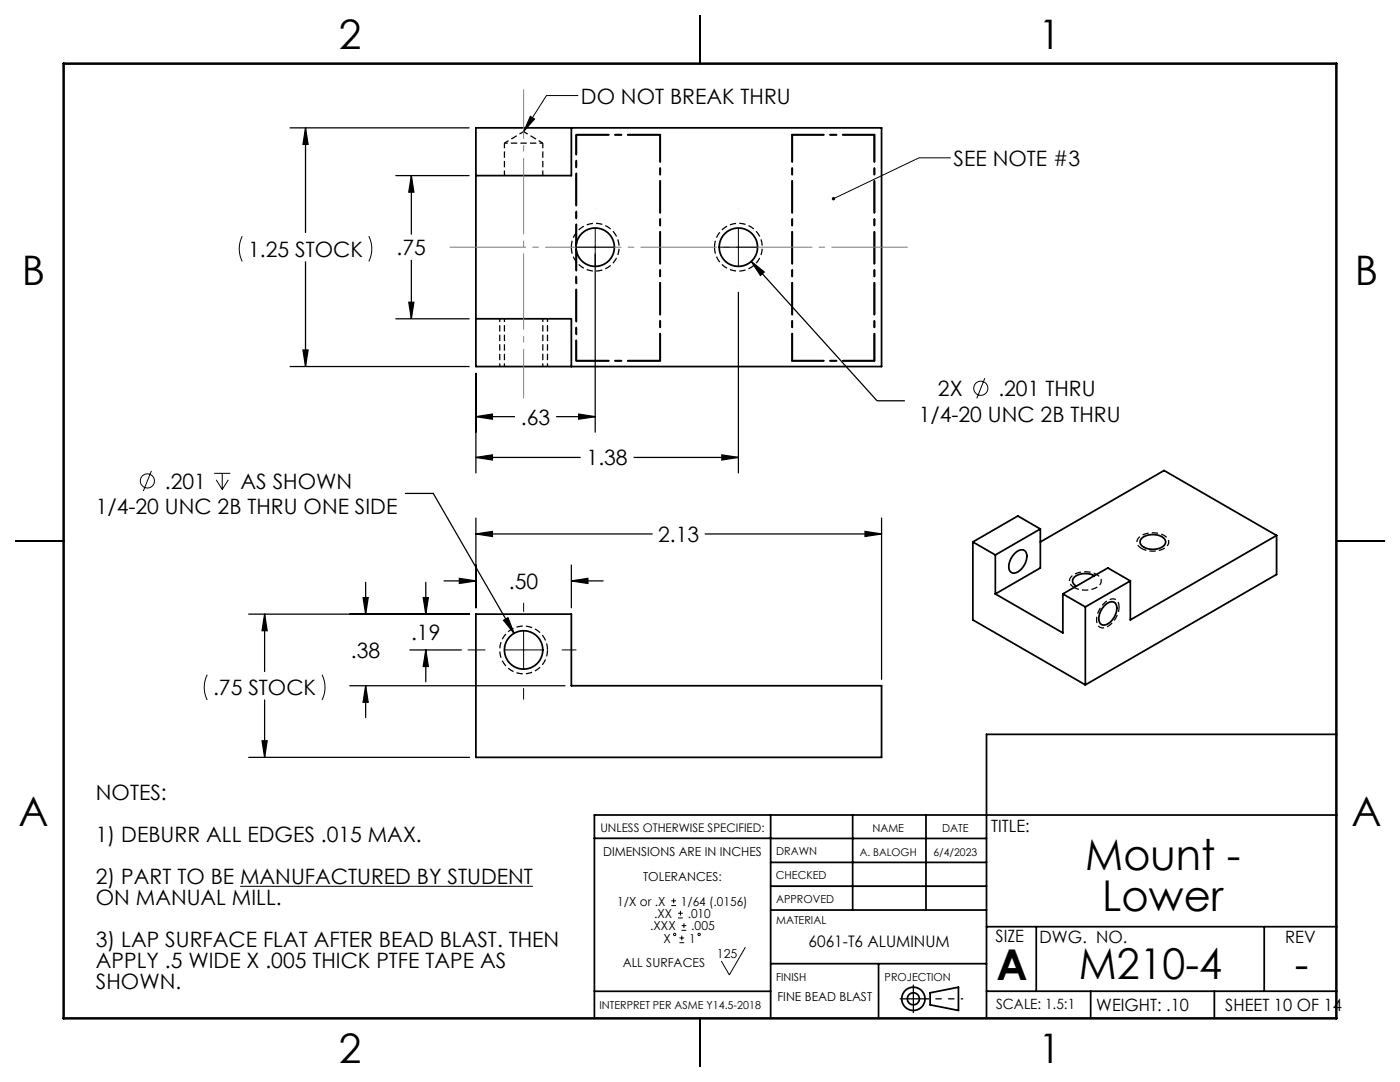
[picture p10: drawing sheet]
<svg xmlns="http://www.w3.org/2000/svg" width="279mm" height="216mm" viewBox="0 0 279 216" stroke-linecap="round" stroke-linejoin="round" font-family="sans-serif">
<defs><g id="words">
<g font-size="8.5">
<text x="216.6" y="173.7">Mount -</text>
<text x="220" y="181.8">Lower</text>
<text x="198.9" y="195.5">A</text>
<text x="215.3" y="195.4">M210-4</text>
<text x="258.4" y="195.4">-</text>
</g>
<g font-size="8.1">
<text x="67.6" y="9.7">2</text>
<text x="207.3" y="9.7">1</text>
<text x="4.4" y="57">B</text>
<text x="270.4" y="57">B</text>
<text x="3.7" y="164.9">A</text>
<text x="269.7" y="164.9">A</text>
<text x="67.6" y="212.2">2</text>
<text x="207.3" y="212.2">1</text>
</g>
<g font-size="4.2">
<text x="115.9" y="20.7">DO NOT BREAK THRU</text>
<text x="190.3" y="33.1">SEE NOTE #3</text>
<text x="49.5" y="51.2">1.25 STOCK</text>
<text x="79.2" y="50.9">.75</text>
<text x="187.2" y="79">2X</text>
<text x="199.2" y="79">.201 THRU</text>
<text x="104" y="84.7">.63</text>
<text x="183.3" y="84.1">1/4-20 UNC 2B THRU</text>
<text x="117.1" y="92.9">1.38</text>
<text x="32.9" y="97.5">.201</text>
<text x="48" y="97.5">AS SHOWN</text>
<text x="19.1" y="102.6">1/4-20 UNC 2B THRU ONE SIDE</text>
<text x="131.3" y="108.1">2.13</text>
<text x="101.6" y="117.5">.50</text>
<text x="70" y="131.3">.38</text>
<text x="82" y="127.7">.19</text>
<text x="42.5" y="138.8">.75 STOCK</text>
<text x="19.1" y="159.7">NOTES:</text>
<text x="19.1" y="168">1) DEBURR ALL EDGES .015 MAX.</text>
<text x="19.1" y="176.4">2) PART TO BE MANUFACTURED BY STUDENT</text>
<text x="19.1" y="180.6">ON MANUAL MILL.</text>
<text x="19.1" y="188.9">3) LAP SURFACE FLAT AFTER BEAD BLAST. THEN</text>
<text x="19.1" y="193.1">APPLY .5 WIDE X .005 THICK PTFE TAPE AS</text>
<text x="19.1" y="197.3">SHOWN.</text>
</g>
<g font-size="3.4">
<text x="197.8" y="166">TITLE:</text>
<text x="198.7" y="188.1">SIZE</text>
<text x="207.5" y="188.1">DWG. NO.</text>
<text x="256.5" y="188.2">REV</text>
<text x="218.8" y="201.7">WEIGHT: .10</text>
<text x="244.5" y="201.6">SHEET 10 OF 14</text>
</g>
<text font-size="3.2" x="161.4" y="189">6061-T6 ALUMINUM</text>
<text font-size="2.8" x="198.8" y="201.3">SCALE: 1.5:1</text>
<g font-size="2.5">
<text x="120.4" y="170.8">DIMENSIONS ARE IN INCHES</text>
<text x="128.4" y="175.8">TOLERANCES:</text>
<text x="123.2" y="180.7">1/X or .X</text>
<text x="129.8" y="185.6">.XXX</text>
<text x="130.5" y="183.2">.XX</text>
<text x="135.9" y="180.7">1/64 (.0156)</text>
<text x="137.3" y="183.2">.010</text>
<text x="138" y="185.6">.005</text>
<text x="132.4" y="188.1">X</text>
<text x="137.5" y="188.1">1</text>
<text x="143.1" y="191.2">125</text>
<text x="124.3" y="193">ALL SURFACES</text>
<text x="155.2" y="199.8">FINE BEAD BLAST</text>
</g>
<text font-size="2.4" x="119.8" y="165.9">UNLESS OTHERWISE SPECIFIED:</text>
<g font-size="2.2">
<text x="174.1" y="165.9">NAME</text>
<text x="188" y="165.9">DATE</text>
<text x="154.9" y="170.7">DRAWN</text>
<text x="154.8" y="175.4">CHECKED</text>
<text x="154.9" y="180.1">APPROVED</text>
<text x="154.9" y="184.5">MATERIAL</text>
<text x="154.9" y="195.6">FINISH</text>
<text x="176.6" y="195.6">PROJECTION</text>
<text x="119.7" y="201.4">INTERPRET PER ASME Y14.5-2018</text>
</g>
<g font-size="2.1">
<text x="171.6" y="170.7">A. BALOGH</text>
<text x="186.3" y="170.7">6/4/2023</text>
</g>
</g></defs>
<g fill="none" stroke="#000" stroke-width=".35">
<path d="M95 25.5h80.9v47.6h-80.9zM114 25.5v9.5h-19M95 63.6h19v9.5M194.2 108.1v15.6l22.4 13M194.2 108.1l4.4 2.6M198.6 110.7v7.8M202.6 110.3a1.32 1.32 0 0 1 2.2 0 3.5 3.5 0 0 1-2.4 4.1 1.23 1.23 0 0 1-1-1.8 4.2 4.2 0 0 1 1.2-2.3zM207.6 105.5v7.8l-9 5.2M207.6 105.5l-4.5-2.5-8.9 5.1M207.6 105.5l-9 5.2M212.1 118.5v7.8l-13.5-7.8M212.1 118.5l4.5 2.6"/>
<path d="M218.4 114.9a3.5 3.5 0 0 0-4.2 .6 1.1 1.1 0 0 0 .6 1.5M225.6 115.9l-4.5-2.6-9 5.2M225.6 115.9l-9 5.2M227.9 107.4a3.5 3.5 0 0 1 4.6 .3 1.27 1.27 0 0 1-1.1 1.7 3.3 3.3 0 0 1-3.8-.9l-.1-.6zM254.8 106.8v7.8l-38.2 22.1M254.8 106.8l-29.2 16.9v-7.8M254.8 106.8l-22.5-12.9-24.7 14.2M95 122.5h19v14.3h61.9v14.3h-80.9zM216.6 121.1v15.6M220.6 120.7a1.32 1.32 0 0 1 2.2-.1 3.5 3.5 0 0 1-2.5 4.1 1.23 1.23 0 0 1-1-1.7 4.2 4.2 0 0 1 1.3-2.3zM266.8 146.5h-69.9v56.7M118.6 167.3h78.3"/>
<path d="M153.8 162.6v40.6M153.8 176.8h43.1M153.8 172.1h43.1M170.2 162.6v19M184.8 162.6v19M196.9 162.6h-78.3v40.6M196.9 162.6h69.9M118.6 197.8h35.2M153.8 192.3h43.1M153.8 181.6h43.1M175.3 192.3v10.9M185.6 198.1l5.7-1.1v4.6l-5.7-1.1z"/>
<path d="M196.9 197.8h69.9M196.9 184.9h69.9M206.8 184.9v12.9M217.7 197.8v5.4M242.4 197.8v5.4M252.3 184.9v12.9"/>
<circle cx="118.8" cy="49.3" r="3.8"/>
<circle cx="147.4" cy="49.3" r="3.8"/>
<circle cx="104.5" cy="129.7" r="3.8"/>
<circle cx="182.3" cy="199.3" r="2.32"/>
<circle cx="182.3" cy="199.3" r="1.2"/>
</g>
<path d="M108.3 28.6h-7.6M99.7 73.1v-9.5M100.7 63.6v9.5M108.3 73.1v-9.5M109.3 73.1v-9.5" fill="none" stroke="#000" stroke-width=".25" stroke-dasharray="1.3 .6" stroke-dashoffset=".6" stroke-linecap="butt"/>
<path d="M100.7 28.6v6.4M104.5 26.3l-3.8 2.3M108.3 28.6l-3.8-2.3M108.3 35v-6.4" fill="none" stroke="#000" stroke-width=".25" stroke-dasharray="1.3 .6" stroke-dashoffset=".3" stroke-linecap="butt"/>
<path d="M131.8 26.9v45.1M158.1 26.9v45.1M174.5 26.9v45.1" fill="none" stroke="#000" stroke-width=".35" stroke-dasharray="6.3 1.3 1.3 1.3" stroke-dashoffset=".9"/>
<path d="M174.5 26.9h-16.4M174.5 72h-16.4" fill="none" stroke="#000" stroke-width=".35" stroke-dasharray="6.3 1.3 1.3 1.3"/>
<path d="M131.7 26.9v45.1M158.1 26.9v45.1M174.5 26.9v45.1" fill="none" stroke="#000" stroke-width=".35" stroke-dasharray="6.3 1.3 1.3 1.3" stroke-dashoffset="1"/>
<path d="M174.5 26.9h-16.4M174.5 72h-16.4" fill="none" stroke="#000" stroke-width=".35" stroke-dasharray="6.3 1.3 1.3 1.3" stroke-dashoffset=".1"/>
<path d="M115 26.9v21.7" fill="none" stroke="#000" stroke-width=".35" stroke-dasharray="6.3 1.3 1.3 1.3" stroke-dashoffset="2.5"/>
<path d="M115 26.9v22" fill="none" stroke="#000" stroke-width=".35" stroke-dasharray="6.3 1.3 1.3 1.3" stroke-dashoffset="2.3"/>
<path d="M131.7 26.9h-16.7M131.8 26.9h-16.8M131.7 72h-16.7M131.8 72h-16.8" fill="none" stroke="#000" stroke-width=".35" stroke-dasharray="6.3 1.3 1.3 1.3" stroke-dashoffset="-.1"/>
<path d="M115 49.8v22.2" fill="none" stroke="#000" stroke-width=".35" stroke-dasharray="6.3 1.3 1.3 1.3" stroke-dashoffset="2.2"/>
<path d="M115 50v22" fill="none" stroke="#000" stroke-width=".35" stroke-dasharray="6.3 1.3 1.3 1.3" stroke-dashoffset="2.4"/>
<g fill="none" stroke="#000" stroke-width=".2">
<path d="M115.4 19.1h-6.3l-4.6 7.2M105.8 23.2l.9 .5-2.2 2.6zM189.8 31.5h-6.4l-17.1 8.1M48.3 47.1a5.6 5.6 0 0 0 0 5.1M73.6 47.1a5.6 5.6 0 0 1 0 5.1M111.1 49.3h.1M115 49.3h7.6M118.8 41.7h.1M118.8 45.5v7.6M118.8 56.9v.1M126.4 49.3h.1M139.7 49.3h.1"/>
<path d="M143.6 49.3h7.6M147.4 41.7h.1M147.4 45.5v7.6M147.4 56.9v.1M155 49.3h.1M196.5 75.5l-1.6 4M30.2 93.9l-1.6 4.1M42.7 94.5h3.3M43.1 95.7l1.3 2M44.4 94.5v3.2M45.6 95.7l-1.2 2M41.4 134.6a5.6 5.6 0 0 0 0 5.1"/>
<path d="M64.3 134.6a5.6 5.6 0 0 1 0 5.1M93.3 129.7h3.6M100.7 129.7h7.6M104.5 120.3v1.8M104.5 125.9v7.6M104.5 137.3v2.3M112.1 129.7h2.9M47.9 176.9h58.5M134 179.8h.9M134.4 179.3v.9M134 180.7h.9M135.3 183.2h1"/>
<path d="M135.3 182.2h1M135.6 188.1h.9M135.6 187.2h.9M135.8 181.8v.9M136 185.6h1M136 184.7h1M136.1 186.7v.9M136.5 184.2v1M148.8 189l-3.2 5.5-1.6-2.7"/>
<circle cx="195.7" cy="77.5" r="1.41"/>
<circle cx="29.4" cy="96" r="1.41"/>
<circle cx="134.6" cy="186.5" r=".24"/>
<circle cx="139.5" cy="186.5" r=".24"/>
</g>
<g fill="none" stroke="#000" stroke-width=".25">
<path d="M139.7 3.2v9.5M57.8 25.5h35.9M61 25.5v21M61 25.5l.5 3.3h-1zM78.9 35h14.8M82.1 35v11.8M82.1 35l.5 3.3h-1zM61 52.2v20.9M82.1 51.8v11.8M118.8 50.6v35.7M147.4 58.2v36.3M149.9 52.2l25.1 27.8h5.6"/>
<path d="M149.9 52.2l2.6 2.1-.7 .7zM57.8 73.1h35.9M60.5 69.8h1l-.5 3.3zM78.9 63.6h14.8M81.6 60.3h1l-.5 3.3zM95 74.4v20.1M80.9 98.5h5.6l16.1 27.9M95 83.1h7.8M95 91.3h20.9M95 83.1l3.3-.5v1zM95 91.3l3.3-.5v1zM111 83.1h7.8"/>
<path d="M115.5 82.6l3.3 .5-3.3 .5zM126.4 91.3h21M144.1 90.8l3.3 .5-3.3 .5zM12.8 107.9h-9.6M72.5 119.2h1l-.5 3.3zM73 116.2v6.3M84.5 119.2h1l-.5 3.3zM85 116.2v6.3M88.6 115.9h6.4M91.7 115.4l3.3 .5-3.3 .5zM95 106.5l3.3-.5v1.1zM95 103.4v17.9"/>
<path d="M95 106.5h35.2M114 115.9l3.3-.5v1zM114 112.7v8.6M114 115.9h6.4M140.7 106.5h35.2M172.6 106l3.3 .5-3.3 .6zM175.9 103.4v32.2M276.4 107.9h-9.7M49.6 122.5h44.1M52.8 122.5l.5 3.3h-1zM52.8 122.5v11.5M52.8 139.7v11.4"/>
<path d="M69.8 136.8h43M73 136.8l.5 3.3h-1zM73 136.8v6.4M81.8 129.7h10.3M85 129.7l.5 3.3h-1zM85 129.7v6.3M100.5 123.8l.9-.5 1.2 3.1zM49.6 151.1h44.1M52.3 147.8h1l-.5 3.3zM139.7 203.2v9.5"/>
</g>
<path d="M114 49.3a4.8 4.8 0 0 1 7.1-4.2 4.8 4.8 0 0 1 .2 8.2 4.8 4.8 0 0 1-7.3-3.7v-.3M142.6 49.3a4.8 4.8 0 0 1 7.1-4.2 4.8 4.8 0 0 1 .2 8.2 4.8 4.8 0 0 1-7.3-3.7v-.3M109.3 129.7a4.8 4.8 0 0 1-7.1 4.2 4.8 4.8 0 0 1-.3-8.2 4.8 4.8 0 0 1 7.4 3.7v.3" fill="none" stroke="#000" stroke-width=".25" stroke-dasharray="1.3 .6" stroke-linecap="butt"/>
<path d="M214.4 117.2a1.41 1.41 0 0 1-1-1.4 1.41 1.41 0 0 1 1.2-1.3 4.4 4.4 0 0 1 5 .8 1.47 1.47 0 0 1-1.1 2.1 5 5 0 0 1-4.1-.2M227.8 109.4a1.41 1.41 0 0 1-.9-1.4 1.41 1.41 0 0 1 1.2-1.3 4.4 4.4 0 0 1 5 .8 1.47 1.47 0 0 1-1.1 2.1 5 5 0 0 1-4.2-.2M223.3 121.1a4.5 4.5 0 0 1-3.1 4.2 1.44 1.44 0 0 1-1.3-1.9 4.4 4.4 0 0 1 3.2-3.9 1.35 1.35 0 0 1 1.2 1.6" fill="none" stroke="#000" stroke-width=".25" stroke-dasharray="1.3 .6" stroke-dashoffset=".2" stroke-linecap="butt"/>
<path d="M104.5 79.5v-61.7" fill="none" stroke="#808080" stroke-width=".2" stroke-dasharray="15.2 1.3 1.3 1.3" stroke-dashoffset="5.4" stroke-linecap="butt"/>
<path d="M88.6 49.3h93.7" fill="none" stroke="#808080" stroke-width=".2" stroke-dasharray="15.2 1.3 1.3 1.3" stroke-dashoffset="-1.1" stroke-linecap="butt"/>
<path d="M179.6 199.3h5.4M182.3 196.5v5.6" fill="none" stroke="#000" stroke-width=".25" stroke-dasharray="6.3 1.3 1.3 1.3 1.3 1.3" stroke-linecap="butt"/>
<path d="M192.2 199.3h-7.3" fill="none" stroke="#000" stroke-width=".25" stroke-dasharray="6.3 1.3 1.3 1.3 1.3 1.3" stroke-dashoffset="5.9" stroke-linecap="butt"/>
<path d="M12.7 12.7h254v190.5h-254z" fill="none" stroke="#000" stroke-width=".5"/>
<g fill="#000">
<path d="M82.1 35l.5 3.3h-1zM81.6 60.3h1l-.5 3.3zM61 25.5l.5 3.3h-1zM60.5 69.8h1l-.5 3.3zM115.5 82.6l3.3 .5-3.3 .5zM95 83.1l3.3-.5v1zM95 91.3l3.3-.5v1zM144.1 90.8l3.3 .5-3.3 .5zM149.9 52.2l1.9 2.8 .7-.7z"/>
<path d="M105.8 23.2l.9 .5-2.2 2.6zM166.1 39.4l-.1 .4 .3-.2-.3 .2a.34 .34 0 0 0 .5 .1 .34 .34 0 0 0 .1-.5 .34 .34 0 0 0-.5 0z"/>
<path d="M95 106.5l3.3-.5v1.1zM172.6 106l3.3 .5-3.3 .6zM52.3 147.8h1l-.5 3.3zM52.8 122.5l.5 3.3h-1zM73 136.8l.5 3.3h-1zM72.5 119.2h1l-.5 3.3zM85 129.7l.5 3.3h-1zM84.5 119.2h1l-.5 3.3zM114 115.9l3.3-.5v1zM91.7 115.4l3.3 .5-3.3 .5zM100.5 123.8l2.1 2.6-1.2-3.1z"/>
</g>
<use href="#words"/>
</svg>
